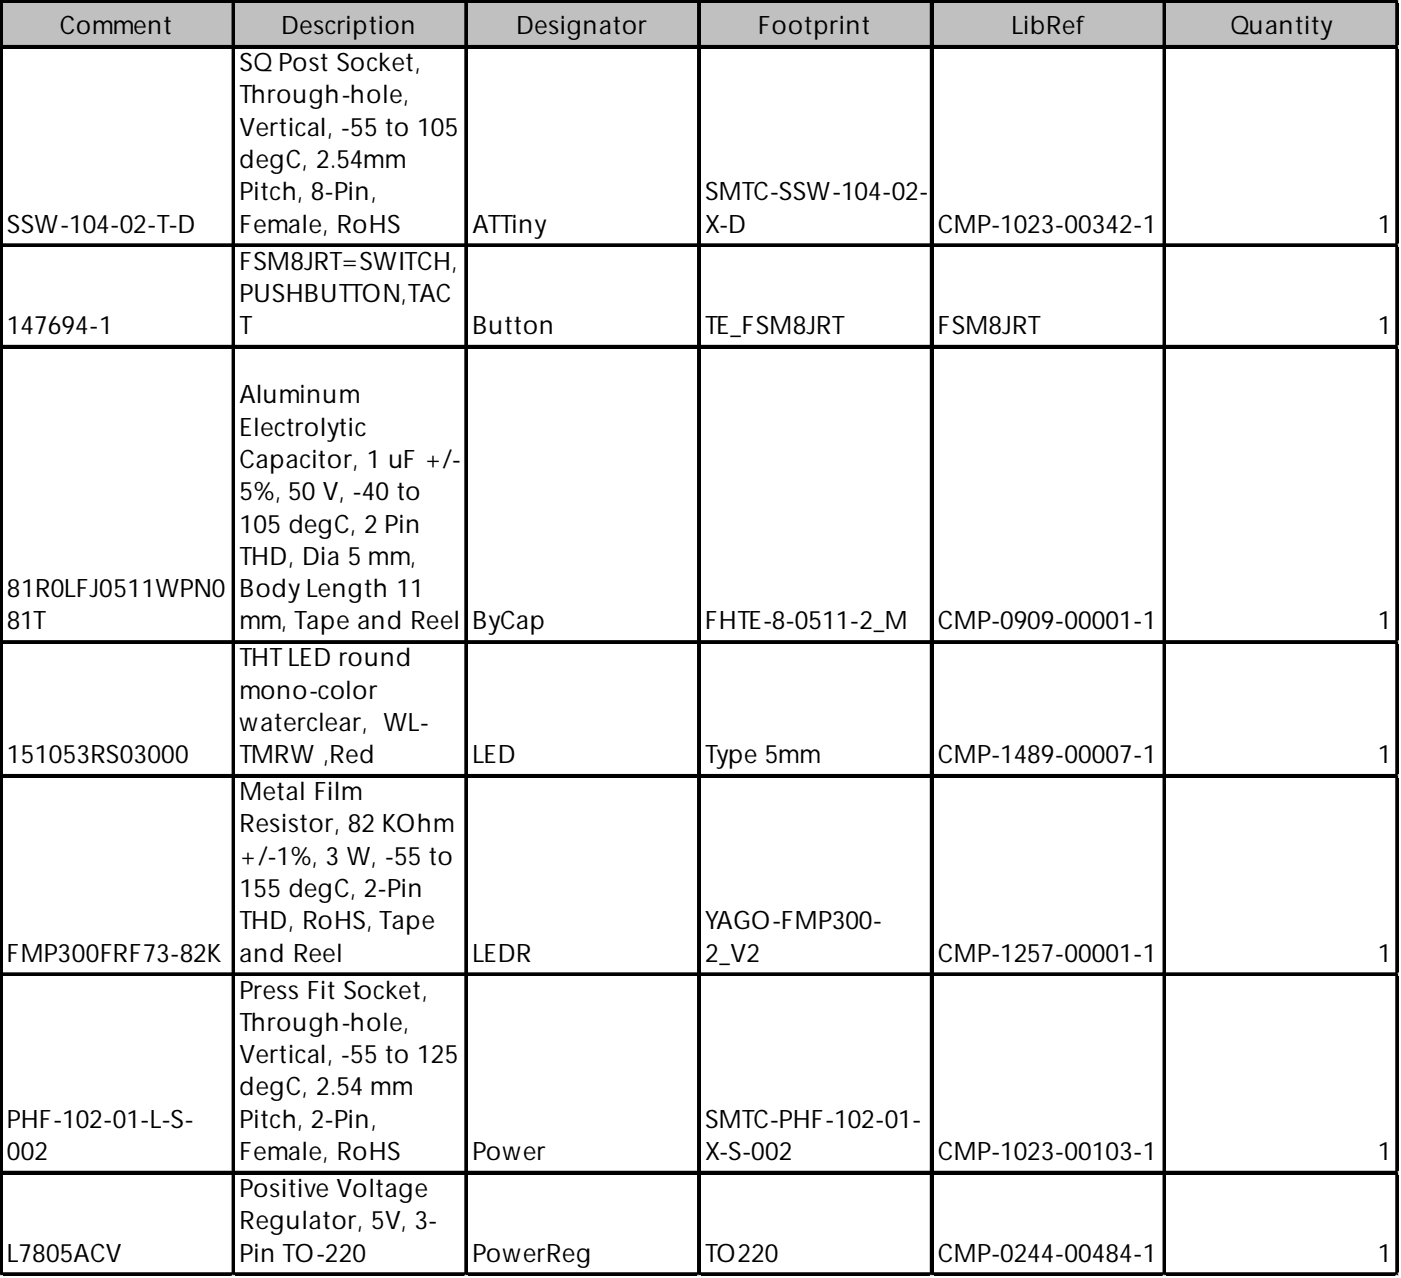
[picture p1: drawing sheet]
<svg xmlns="http://www.w3.org/2000/svg" width="117mm" height="107mm" viewBox="0 0 117 107" stroke-linecap="round" stroke-linejoin="round" font-family="sans-serif">
<defs><g id="words">
<g font-size="2.1">
<text x="5" y="2.9">Comment</text>
<text x="20" y="6">SQ Post Socket,</text>
<text x="23.5" y="2.9">Description</text>
<text x="43.2" y="2.9">Designator</text>
<text x="63.4" y="2.9">Footprint</text>
<text x="84.6" y="2.9">LibRef</text>
<text x="102.9" y="2.9">Quantity</text>
<text x="20" y="8.7">Through-hole,</text>
<text x="20" y="11.4">Vertical, -55 to 105</text>
<text x="20" y="14.1">degC, 2.54mm</text>
<text x="20" y="16.8">Pitch, 8-Pin,</text>
<text x="58.9" y="16.8">SMTC-SSW-104-02-</text>
<text x=".6" y="19.5">SSW-104-02-T-D</text>
<text x="20" y="19.5">Female, RoHS</text>
<text x="20" y="22.5">FSM8JRT=SWITCH,</text>
<text x="39.5" y="19.5">ATTiny</text>
<text x="58.9" y="19.5">X-D</text>
<text x="78.4" y="19.5">CMP-1023-00342-1</text>
<text x="115.2" y="19.5">1</text>
<text x=".6" y="27.9">147694-1</text>
<text x="20" y="25.2">PUSHBUTTON,TAC</text>
<text x="20" y="27.9">T</text>
<text x="39.5" y="27.9">Button</text>
<text x="58.9" y="27.9">TE_FSM8JRT</text>
<text x="78.4" y="27.9">FSM8JRT</text>
<text x="115.2" y="27.9">1</text>
<text x="20" y="33.7">Aluminum</text>
<text x="20" y="36.4">Electrolytic</text>
<text x="20" y="39.1">Capacitor, 1 uF +/-</text>
<text x="20" y="41.8">5%, 50 V, -40 to</text>
<text x="20" y="44.5">105 degC, 2 Pin</text>
<text x="20" y="47.2">THD, Dia 5 mm,</text>
<text x=".6" y="49.9">81R0LFJ0511WPN0</text>
<text x=".6" y="52.6">81T</text>
<text x="20" y="49.9">Body Length 11</text>
<text x="20" y="52.6">mm, Tape and Reel</text>
<text x="39.5" y="52.6">ByCap</text>
<text x="58.9" y="52.6">FHTE-8-0511-2_M</text>
<text x="78.4" y="52.6">CMP-0909-00001-1</text>
<text x="115.2" y="52.6">1</text>
<text x="20" y="55.7">THT LED round</text>
<text x="20" y="58.4">mono-color</text>
<text x=".6" y="63.8">151053RS03000</text>
<text x="20" y="61.1">waterclear, WL-</text>
<text x="20" y="63.8">TMRW ,Red</text>
<text x="39.5" y="63.8">LED</text>
<text x="58.9" y="63.8">Type 5mm</text>
<text x="78.4" y="63.8">CMP-1489-00007-1</text>
<text x="115.2" y="63.8">1</text>
<text x="20" y="66.9">Metal Film</text>
<text x="20" y="69.6">Resistor, 82 KOhm</text>
<text x="20" y="72.3">+/-1%, 3 W, -55 to</text>
<text x="20" y="75">155 degC, 2-Pin</text>
<text x="20" y="77.7">THD, RoHS, Tape</text>
<text x="58.9" y="77.7">YAGO-FMP300-</text>
<text x=".6" y="80.4">FMP300FRF73-82K</text>
<text x="20" y="80.4">and Reel</text>
<text x="20" y="83.5">Press Fit Socket,</text>
<text x="39.5" y="80.4">LEDR</text>
<text x="58.9" y="80.4">2_V2</text>
<text x="78.4" y="80.4">CMP-1257-00001-1</text>
<text x="115.2" y="80.4">1</text>
<text x="20" y="86.2">Through-hole,</text>
<text x="20" y="88.9">Vertical, -55 to 125</text>
<text x=".6" y="94.3">PHF-102-01-L-S-</text>
<text x="20" y="91.6">degC, 2.54 mm</text>
<text x="20" y="94.3">Pitch, 2-Pin,</text>
<text x="58.9" y="94.3">SMTC-PHF-102-01-</text>
<text x=".6" y="97">002</text>
<text x="20" y="97">Female, RoHS</text>
<text x="20" y="100.1">Positive Voltage</text>
<text x="39.5" y="97">Power</text>
<text x="58.9" y="97">X-S-002</text>
<text x="78.4" y="97">CMP-1023-00103-1</text>
<text x="115.2" y="97">1</text>
<text x=".6" y="105.5">L7805ACV</text>
<text x="20" y="102.8">Regulator, 5V, 3-</text>
<text x="20" y="105.5">Pin TO-220</text>
<text x="39.5" y="105.5">PowerReg</text>
<text x="58.9" y="105.5">TO220</text>
<text x="78.4" y="105.5">CMP-0244-00484-1</text>
<text x="115.2" y="105.5">1</text>
</g>
</g></defs>
<path d="M.1 .1h116.8v3.9h-116.8z" fill="#c0c0c0"/>
<g fill="none" stroke="#000" stroke-width=".19">
<path d="M0 0v106.7M.1 0v106.7M.2 0h116.7M.2 .1h116.7M.2 3.9h116.7M19.5 .2v106.5M19.6 .2v106.5M38.9 .2v106.5M39 .2v106.5M58.4 .2v106.5M58.5 .2v106.5M77.8 .2v106.5"/>
<path d="M77.9 .2v106.5M97.3 .2v106.5M97.4 .2v106.5M116.7 .2v106.5M116.8 .2v106.5M.2 20.4h116.7M.2 20.5h116.7M.2 28.9h116.7M.2 29h116.7M.2 53.6h116.7M.2 53.7h116.7M.2 64.8h116.7"/>
<path d="M.2 64.9h116.7M.2 81.4h116.7M.2 81.5h116.7M.2 98h116.7M.2 98.1h116.7M.2 106.5h116.7M.2 106.6h116.7"/>
</g>
<path d="M0 106.7h.1" fill="none" stroke="#d4d4d4" stroke-width=".19"/>
<path d="M0 106.7h.2z" fill="#d4d4d4"/>
<path d="M19.5 106.7h.1" fill="none" stroke="#d4d4d4" stroke-width=".19"/>
<path d="M19.5 106.7h.1z" fill="#d4d4d4"/>
<path d="M38.9 106.7h.1" fill="none" stroke="#d4d4d4" stroke-width=".19"/>
<path d="M38.9 106.7h.2z" fill="#d4d4d4"/>
<path d="M58.4 106.7h.1" fill="none" stroke="#d4d4d4" stroke-width=".19"/>
<path d="M58.4 106.7h.2z" fill="#d4d4d4"/>
<path d="M77.8 106.7h.1" fill="none" stroke="#d4d4d4" stroke-width=".19"/>
<path d="M77.8 106.7h.2z" fill="#d4d4d4"/>
<path d="M97.3 106.7h.1" fill="none" stroke="#d4d4d4" stroke-width=".19"/>
<path d="M97.3 106.7h.2z" fill="#d4d4d4"/>
<path d="M116.7 106.7h.1" fill="none" stroke="#d4d4d4" stroke-width=".19"/>
<path d="M116.7 106.7h.2z" fill="#d4d4d4"/>
<path d="M116.9 0h.1" fill="none" stroke="#d4d4d4" stroke-width=".19"/>
<path d="M116.9 0l.1 .2z" fill="#d4d4d4"/>
<path d="M116.9 3.9h.1" fill="none" stroke="#d4d4d4" stroke-width=".19"/>
<path d="M116.9 3.9l.1 .1z" fill="#d4d4d4"/>
<path d="M116.9 20.4h.1" fill="none" stroke="#d4d4d4" stroke-width=".19"/>
<path d="M116.9 20.4l.1 .2z" fill="#d4d4d4"/>
<path d="M116.9 28.9h.1" fill="none" stroke="#d4d4d4" stroke-width=".19"/>
<path d="M116.9 28.9l.1 .2z" fill="#d4d4d4"/>
<path d="M116.9 53.6h.1" fill="none" stroke="#d4d4d4" stroke-width=".19"/>
<path d="M116.9 53.6l.1 .2z" fill="#d4d4d4"/>
<path d="M116.9 64.8h.1" fill="none" stroke="#d4d4d4" stroke-width=".19"/>
<path d="M116.9 64.8l.1 .2z" fill="#d4d4d4"/>
<path d="M116.9 81.4h.1" fill="none" stroke="#d4d4d4" stroke-width=".19"/>
<path d="M116.9 81.4l.1 .2z" fill="#d4d4d4"/>
<path d="M116.9 98h.1" fill="none" stroke="#d4d4d4" stroke-width=".19"/>
<path d="M116.9 98l.1 .2z" fill="#d4d4d4"/>
<path d="M116.9 106.5h.1" fill="none" stroke="#d4d4d4" stroke-width=".19"/>
<path d="M116.9 106.5l.1 .2z" fill="#d4d4d4"/>
<use href="#words"/>
</svg>
